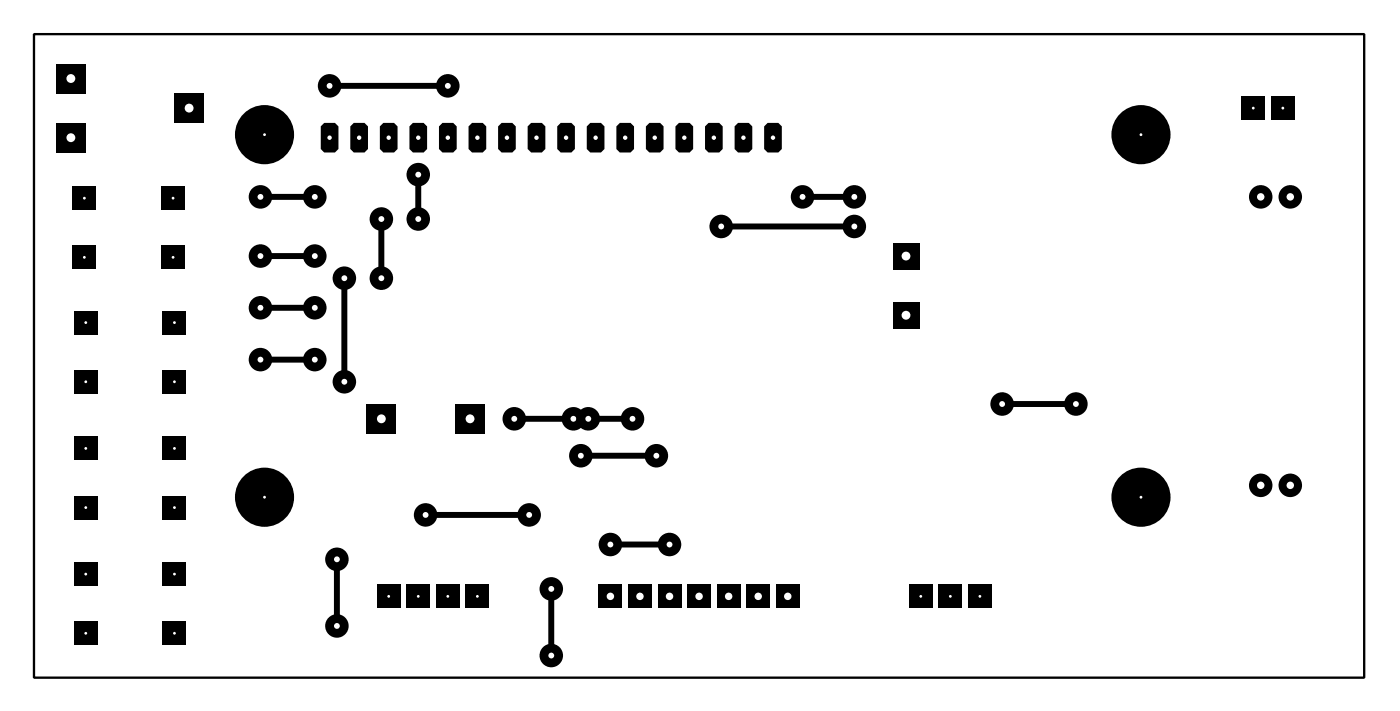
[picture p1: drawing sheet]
<svg xmlns="http://www.w3.org/2000/svg" width="120mm" height="61mm" viewBox="0 0 120 61" stroke-linecap="round" stroke-linejoin="round" font-family="sans-serif">
<g fill="none" stroke="#000" stroke-width=".51">
<path d="M22.4 16.9h4.6M28.3 7.4h10.2M32.8 18.8v5.1M35.9 15v3.8M62 19.4h11.4M69 16.9h4.4M22.4 22h4.6M22.4 26.4h4.6M22.4 30.9h4.6M29.6 23.9v8.9M44.2 35.9h10.1M49.9 39.1h6.5"/>
<path d="M86.1 34.7h6.3M28.9 48v5.7M36.6 44.2h8.9M47.4 50.5v5.8M52.4 46.7h5.1"/>
</g>
<circle cx="22.4" cy="16.9" r="1.01" fill="#000"/>
<circle cx="22.4" cy="16.9" r=".25" fill="#fff"/>
<circle cx="27" cy="16.9" r="1.01" fill="#000"/>
<circle cx="27" cy="16.9" r=".25" fill="#fff"/>
<circle cx="22.4" cy="22" r="1.01" fill="#000"/>
<circle cx="22.4" cy="22" r=".25" fill="#fff"/>
<circle cx="27" cy="22" r="1.01" fill="#000"/>
<circle cx="27" cy="22" r=".25" fill="#fff"/>
<circle cx="22.4" cy="26.4" r="1.01" fill="#000"/>
<circle cx="22.4" cy="26.4" r=".25" fill="#fff"/>
<circle cx="27" cy="26.4" r="1.01" fill="#000"/>
<circle cx="27" cy="26.4" r=".25" fill="#fff"/>
<circle cx="22.4" cy="30.9" r="1.01" fill="#000"/>
<circle cx="22.4" cy="30.9" r=".25" fill="#fff"/>
<circle cx="27" cy="30.9" r="1.01" fill="#000"/>
<circle cx="27" cy="30.9" r=".25" fill="#fff"/>
<circle cx="28.9" cy="48" r="1.01" fill="#000"/>
<circle cx="28.9" cy="48" r=".25" fill="#fff"/>
<circle cx="28.9" cy="53.7" r="1.01" fill="#000"/>
<circle cx="28.9" cy="53.7" r=".25" fill="#fff"/>
<circle cx="28.3" cy="7.4" r="1.01" fill="#000"/>
<circle cx="28.3" cy="7.4" r=".25" fill="#fff"/>
<circle cx="38.5" cy="7.4" r="1.01" fill="#000"/>
<circle cx="38.5" cy="7.4" r=".25" fill="#fff"/>
<circle cx="69" cy="16.9" r="1.01" fill="#000"/>
<circle cx="69" cy="16.9" r=".25" fill="#fff"/>
<circle cx="73.4" cy="16.9" r="1.01" fill="#000"/>
<circle cx="73.4" cy="16.9" r=".25" fill="#fff"/>
<circle cx="62" cy="19.4" r="1.01" fill="#000"/>
<circle cx="62" cy="19.4" r=".25" fill="#fff"/>
<circle cx="73.4" cy="19.4" r="1.01" fill="#000"/>
<circle cx="73.4" cy="19.4" r=".25" fill="#fff"/>
<circle cx="86.1" cy="34.7" r="1.01" fill="#000"/>
<circle cx="86.1" cy="34.7" r=".25" fill="#fff"/>
<circle cx="92.4" cy="34.7" r="1.01" fill="#000"/>
<circle cx="92.5" cy="34.7" r=".25" fill="#fff"/>
<circle cx="35.9" cy="15" r="1.01" fill="#000"/>
<circle cx="35.9" cy="15" r=".25" fill="#fff"/>
<circle cx="35.9" cy="18.8" r="1.01" fill="#000"/>
<circle cx="35.9" cy="18.8" r=".25" fill="#fff"/>
<circle cx="32.8" cy="18.8" r="1.01" fill="#000"/>
<circle cx="32.8" cy="18.8" r=".25" fill="#fff"/>
<circle cx="32.8" cy="23.9" r="1.01" fill="#000"/>
<circle cx="32.8" cy="23.9" r=".25" fill="#fff"/>
<circle cx="29.6" cy="23.9" r="1.01" fill="#000"/>
<circle cx="29.6" cy="23.9" r=".25" fill="#fff"/>
<circle cx="29.6" cy="32.8" r="1.01" fill="#000"/>
<circle cx="29.6" cy="32.8" r=".25" fill="#fff"/>
<circle cx="36.6" cy="44.2" r="1.01" fill="#000"/>
<circle cx="36.6" cy="44.2" r=".25" fill="#fff"/>
<circle cx="45.5" cy="44.2" r="1.01" fill="#000"/>
<circle cx="45.5" cy="44.2" r=".25" fill="#fff"/>
<circle cx="49.9" cy="39.1" r="1.01" fill="#000"/>
<circle cx="49.9" cy="39.1" r=".25" fill="#fff"/>
<circle cx="56.4" cy="39.1" r="1.01" fill="#000"/>
<circle cx="56.4" cy="39.1" r=".25" fill="#fff"/>
<circle cx="44.2" cy="36" r="1.01" fill="#000"/>
<circle cx="44.2" cy="35.9" r=".25" fill="#fff"/>
<circle cx="54.3" cy="36" r="1.01" fill="#000"/>
<circle cx="54.3" cy="35.9" r=".25" fill="#fff"/>
<circle cx="49.3" cy="36" r="1.01" fill="#000"/>
<circle cx="49.3" cy="35.9" r=".25" fill="#fff"/>
<circle cx="50.5" cy="36" r="1.01" fill="#000"/>
<circle cx="50.5" cy="35.9" r=".25" fill="#fff"/>
<circle cx="47.4" cy="56.3" r="1.01" fill="#000"/>
<circle cx="47.4" cy="56.3" r=".25" fill="#fff"/>
<circle cx="47.4" cy="50.6" r="1.01" fill="#000"/>
<circle cx="47.4" cy="50.5" r=".25" fill="#fff"/>
<circle cx="57.5" cy="46.7" r="1.01" fill="#000"/>
<circle cx="57.5" cy="46.7" r=".25" fill="#fff"/>
<circle cx="52.4" cy="46.7" r="1.01" fill="#000"/>
<circle cx="52.4" cy="46.7" r=".25" fill="#fff"/>
<path d="M27.9 10.5h.9l.3 .3v2l-.3 .3h-.9l-.3-.3v-2z" fill-rule="evenodd" fill="#000"/>
<circle cx="28.3" cy="11.8" r=".19" fill="#fff"/>
<path d="M30.4 10.5h.9l.3 .3v2l-.3 .3h-.9l-.3-.3v-2z" fill-rule="evenodd" fill="#000"/>
<circle cx="30.9" cy="11.8" r=".19" fill="#fff"/>
<path d="M32.9 10.5h1l.3 .3v2l-.3 .3h-1l-.3-.3v-2z" fill-rule="evenodd" fill="#000"/>
<circle cx="33.4" cy="11.8" r=".19" fill="#fff"/>
<path d="M35.5 10.5h.9l.3 .3v2l-.3 .3h-.9l-.3-.3v-2z" fill-rule="evenodd" fill="#000"/>
<circle cx="35.9" cy="11.8" r=".19" fill="#fff"/>
<path d="M38 10.5h.9l.3 .3v2l-.3 .3h-.9l-.3-.3v-2z" fill-rule="evenodd" fill="#000"/>
<circle cx="38.5" cy="11.8" r=".19" fill="#fff"/>
<path d="M40.6 10.5h.9l.3 .3v2l-.3 .3h-.9l-.3-.3v-2z" fill-rule="evenodd" fill="#000"/>
<circle cx="41" cy="11.8" r=".19" fill="#fff"/>
<path d="M43.1 10.5h.9l.3 .3v2l-.3 .3h-.9l-.3-.3v-2z" fill-rule="evenodd" fill="#000"/>
<circle cx="43.6" cy="11.8" r=".19" fill="#fff"/>
<path d="M45.6 10.5h1l.3 .3v2l-.3 .3h-1l-.3-.3v-2z" fill-rule="evenodd" fill="#000"/>
<circle cx="46.1" cy="11.8" r=".19" fill="#fff"/>
<path d="M48.2 10.5h.9l.3 .3v2l-.3 .3h-.9l-.3-.3v-2z" fill-rule="evenodd" fill="#000"/>
<circle cx="48.6" cy="11.8" r=".19" fill="#fff"/>
<path d="M50.7 10.5h.9l.3 .3v2l-.3 .3h-.9l-.3-.3v-2z" fill-rule="evenodd" fill="#000"/>
<circle cx="51.2" cy="11.8" r=".19" fill="#fff"/>
<path d="M53.3 10.5h.9l.3 .3v2l-.3 .3h-.9l-.3-.3v-2z" fill-rule="evenodd" fill="#000"/>
<circle cx="53.7" cy="11.8" r=".19" fill="#fff"/>
<path d="M55.8 10.5h.9l.3 .3v2l-.3 .3h-.9l-.3-.3v-2z" fill-rule="evenodd" fill="#000"/>
<circle cx="56.3" cy="11.8" r=".19" fill="#fff"/>
<path d="M58.3 10.5h1l.3 .3v2l-.3 .3h-1l-.3-.3v-2z" fill-rule="evenodd" fill="#000"/>
<circle cx="58.8" cy="11.8" r=".19" fill="#fff"/>
<path d="M60.9 10.5h.9l.3 .3v2l-.3 .3h-.9l-.3-.3v-2z" fill-rule="evenodd" fill="#000"/>
<circle cx="61.3" cy="11.8" r=".19" fill="#fff"/>
<path d="M63.4 10.5h.9l.3 .3v2l-.3 .3h-.9l-.3-.3v-2z" fill-rule="evenodd" fill="#000"/>
<circle cx="63.9" cy="11.8" r=".19" fill="#fff"/>
<path d="M66 10.5h.9l.3 .3v2l-.3 .3h-.9l-.3-.3v-2z" fill-rule="evenodd" fill="#000"/>
<circle cx="66.4" cy="11.8" r=".19" fill="#fff"/>
<circle cx="22.7" cy="11.6" r="2.54" fill="#000"/>
<circle cx="22.7" cy="11.6" r=".12" fill="#fff"/>
<circle cx="98" cy="11.6" r="2.54" fill="#000"/>
<circle cx="98" cy="11.6" r=".12" fill="#fff"/>
<circle cx="22.7" cy="42.7" r="2.54" fill="#000"/>
<circle cx="22.7" cy="42.7" r=".12" fill="#fff"/>
<circle cx="98" cy="42.7" r="2.54" fill="#000"/>
<circle cx="98" cy="42.7" r=".12" fill="#fff"/>
<path d="M106.7 8.3h2v2h-2z" fill="#000"/>
<circle cx="107.7" cy="9.3" r=".12" fill="#fff"/>
<path d="M109.2 8.3h2v2h-2z" fill="#000"/>
<circle cx="110.2" cy="9.3" r=".12" fill="#fff"/>
<circle cx="110.9" cy="16.9" r="1.01" fill="#000"/>
<circle cx="110.9" cy="16.9" r=".32" fill="#fff"/>
<circle cx="108.3" cy="16.9" r="1.01" fill="#000"/>
<circle cx="108.3" cy="16.9" r=".32" fill="#fff"/>
<circle cx="110.9" cy="41.7" r="1.01" fill="#000"/>
<circle cx="110.9" cy="41.7" r=".32" fill="#fff"/>
<circle cx="108.3" cy="41.7" r="1.01" fill="#000"/>
<circle cx="108.3" cy="41.7" r=".32" fill="#fff"/>
<path d="M6.2 16h2.1v2h-2.1z" fill="#000"/>
<circle cx="7.2" cy="17" r=".12" fill="#fff"/>
<path d="M13.9 16h2v2h-2z" fill="#000"/>
<circle cx="14.9" cy="17" r=".12" fill="#fff"/>
<path d="M6.2 21.1h2.1v2h-2.1z" fill="#000"/>
<circle cx="7.2" cy="22.1" r=".12" fill="#fff"/>
<path d="M13.9 21.1h2v2h-2z" fill="#000"/>
<circle cx="14.9" cy="22.1" r=".12" fill="#fff"/>
<path d="M6.4 26.7h2v2h-2z" fill="#000"/>
<circle cx="7.4" cy="27.7" r=".12" fill="#fff"/>
<path d="M14 26.7h2v2h-2z" fill="#000"/>
<circle cx="15" cy="27.7" r=".12" fill="#fff"/>
<path d="M6.4 31.8h2v2h-2z" fill="#000"/>
<circle cx="7.4" cy="32.8" r=".12" fill="#fff"/>
<path d="M14 31.8h2v2h-2z" fill="#000"/>
<circle cx="15" cy="32.8" r=".12" fill="#fff"/>
<path d="M6.4 37.5h2v2h-2z" fill="#000"/>
<circle cx="7.4" cy="38.5" r=".12" fill="#fff"/>
<path d="M14 37.5h2v2h-2z" fill="#000"/>
<circle cx="15" cy="38.5" r=".12" fill="#fff"/>
<path d="M6.4 42.6h2v2h-2z" fill="#000"/>
<circle cx="7.4" cy="43.6" r=".12" fill="#fff"/>
<path d="M14 42.6h2v2h-2z" fill="#000"/>
<circle cx="15" cy="43.6" r=".12" fill="#fff"/>
<path d="M6.4 48.3h2v2h-2z" fill="#000"/>
<circle cx="7.4" cy="49.3" r=".12" fill="#fff"/>
<path d="M14 48.3h2v2h-2z" fill="#000"/>
<circle cx="15" cy="49.3" r=".12" fill="#fff"/>
<path d="M6.4 53.3h2v2.1h-2z" fill="#000"/>
<circle cx="7.4" cy="54.4" r=".12" fill="#fff"/>
<path d="M14 53.3h2v2.1h-2z" fill="#000"/>
<circle cx="15" cy="54.4" r=".12" fill="#fff"/>
<path d="M66.7 50.2h2v2h-2z" fill="#000"/>
<circle cx="67.7" cy="51.2" r=".32" fill="#fff"/>
<path d="M64.1 50.2h2.1v2h-2.1z" fill="#000"/>
<circle cx="65.1" cy="51.2" r=".32" fill="#fff"/>
<path d="M61.6 50.2h2v2h-2z" fill="#000"/>
<circle cx="62.6" cy="51.2" r=".32" fill="#fff"/>
<path d="M59.1 50.2h2v2h-2z" fill="#000"/>
<circle cx="60.1" cy="51.2" r=".32" fill="#fff"/>
<path d="M56.5 50.2h2v2h-2z" fill="#000"/>
<circle cx="57.5" cy="51.2" r=".32" fill="#fff"/>
<path d="M54 50.2h2v2h-2z" fill="#000"/>
<circle cx="55" cy="51.2" r=".32" fill="#fff"/>
<path d="M51.4 50.2h2.1v2h-2.1z" fill="#000"/>
<circle cx="52.4" cy="51.2" r=".32" fill="#fff"/>
<path d="M40 50.2h2v2h-2z" fill="#000"/>
<circle cx="41" cy="51.2" r=".12" fill="#fff"/>
<path d="M37.5 50.2h2v2h-2z" fill="#000"/>
<circle cx="38.5" cy="51.2" r=".12" fill="#fff"/>
<path d="M34.9 50.2h2v2h-2z" fill="#000"/>
<circle cx="35.9" cy="51.2" r=".12" fill="#fff"/>
<path d="M32.4 50.2h2v2h-2z" fill="#000"/>
<circle cx="33.4" cy="51.2" r=".12" fill="#fff"/>
<path d="M78.1 50.2h2v2h-2z" fill="#000"/>
<circle cx="79.1" cy="51.2" r=".12" fill="#fff"/>
<path d="M80.6 50.2h2.1v2h-2.1z" fill="#000"/>
<circle cx="81.7" cy="51.2" r=".12" fill="#fff"/>
<path d="M83.2 50.2h2v2h-2z" fill="#000"/>
<circle cx="84.2" cy="51.2" r=".12" fill="#fff"/>
<path d="M76.7 20.8h2.3v2.3h-2.3z" fill="#000"/>
<circle cx="77.8" cy="22" r=".38" fill="#fff"/>
<path d="M76.7 25.9h2.3v2.3h-2.3z" fill="#000"/>
<circle cx="77.8" cy="27.1" r=".38" fill="#fff"/>
<path d="M4.8 5.5h2.6v2.5h-2.6z" fill="#000"/>
<circle cx="6.1" cy="6.7" r=".38" fill="#fff"/>
<path d="M4.8 10.5h2.6v2.6h-2.6z" fill="#000"/>
<circle cx="6.1" cy="11.8" r=".38" fill="#fff"/>
<path d="M15 8h2.5v2.5h-2.5z" fill="#000"/>
<circle cx="16.2" cy="9.3" r=".38" fill="#fff"/>
<path d="M31.5 34.7h2.5v2.5h-2.5z" fill="#000"/>
<circle cx="32.8" cy="35.9" r=".38" fill="#fff"/>
<path d="M39.1 34.7h2.6v2.5h-2.6z" fill="#000"/>
<circle cx="40.4" cy="35.9" r=".38" fill="#fff"/>
<path d="M2.9 2.9h114.3v55.3h-114.3z" fill="none" stroke="#000" stroke-width=".2"/>
</svg>
